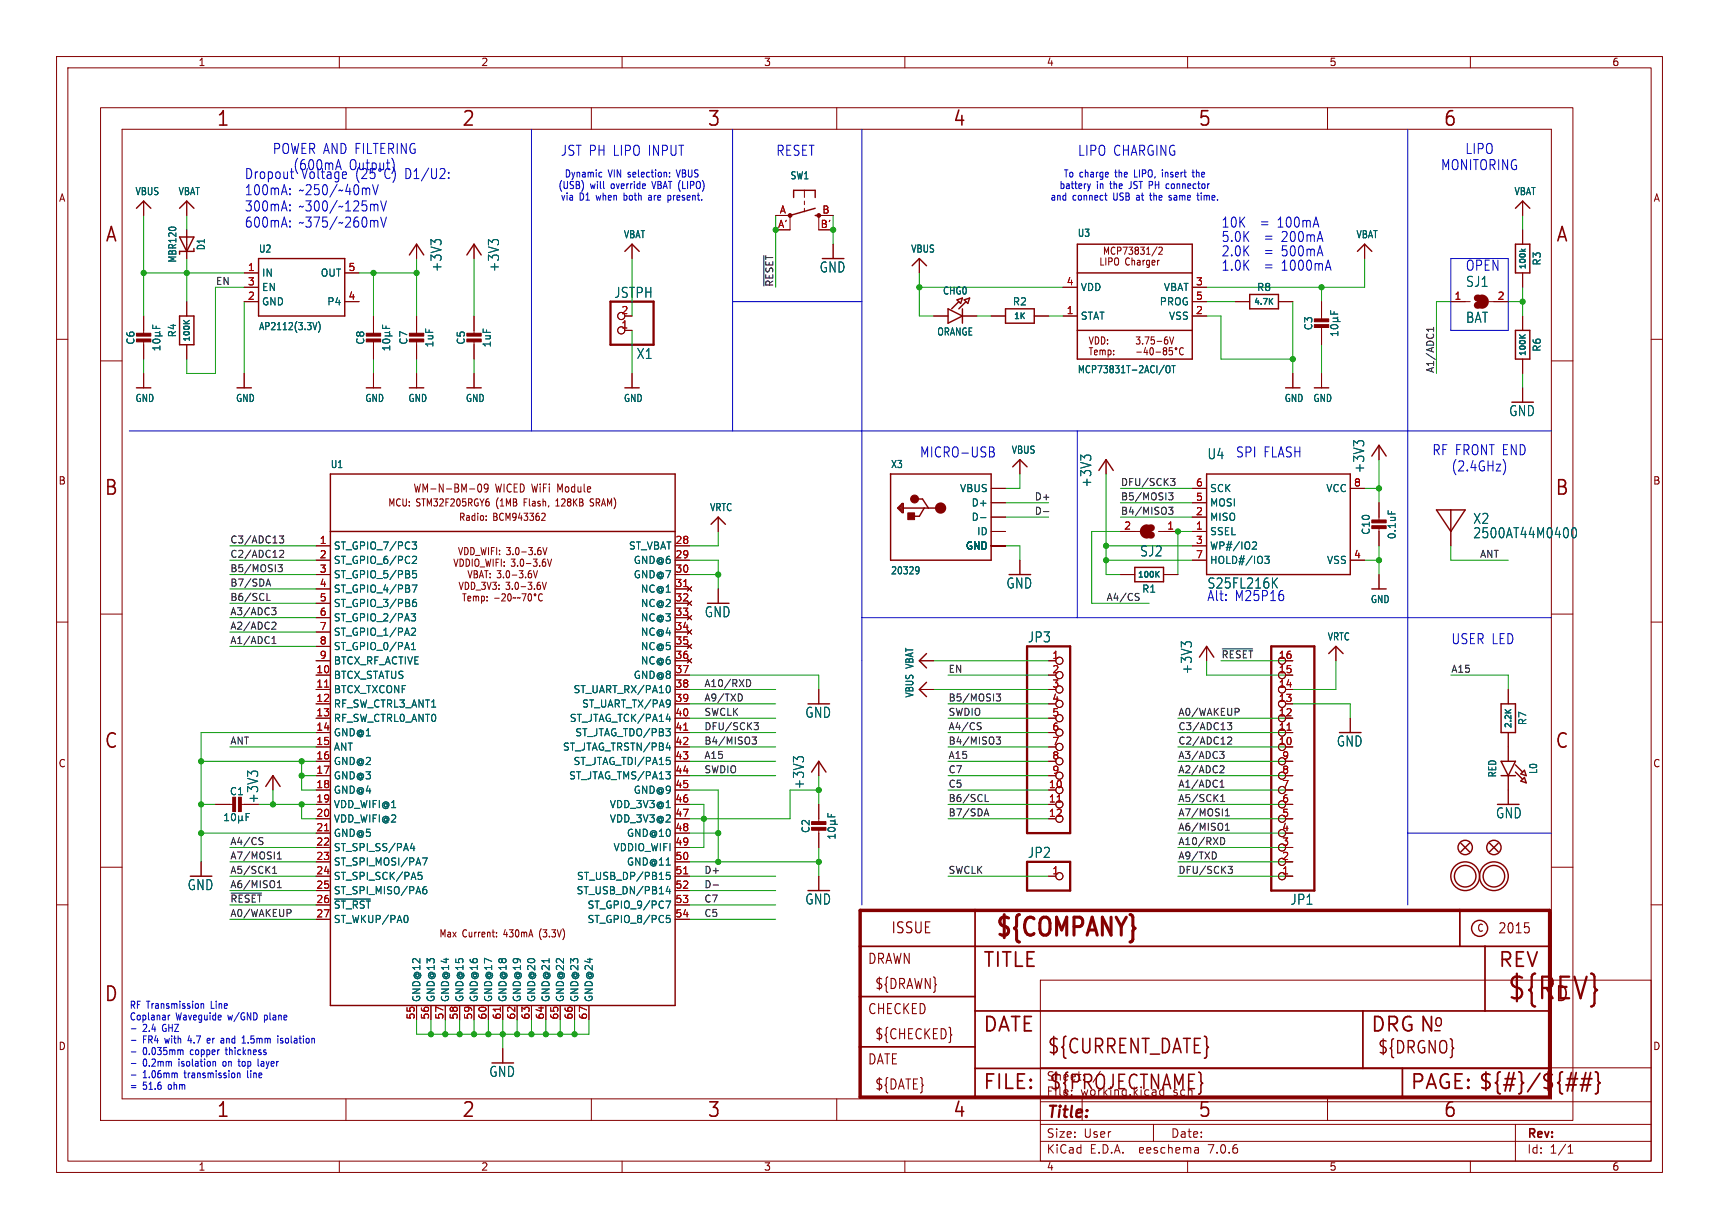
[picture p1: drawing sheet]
<svg xmlns="http://www.w3.org/2000/svg" width="304mm" height="217mm" viewBox="0 0 304 217" stroke-linecap="round" stroke-linejoin="round" font-family="sans-serif">
<defs><g id="words">
<text font-size="5.3" fill="#840000" x="266.4" y="177.3">${REV}</text>
<text font-size="4.4" fill="#840000" x="175.7" y="166.3">${COMPANY}</text>
<g font-size="3.5" fill="#840000">
<text x="38.2" y="22.7">1</text>
<text x="81.6" y="22.7">2</text>
<text x="125" y="22.7">3</text>
<text x="168.4" y="22.7">4</text>
<text x="211.8" y="22.7">5</text>
<text x="255.1" y="22.7">6</text>
<text x="18.5" y="43.1">A</text>
<text x="275" y="43.1">A</text>
<text x="18.3" y="87.9">B</text>
<text x="274.9" y="87.9">B</text>
<text x="18.3" y="132.7">C</text>
<text x="274.9" y="132.7">C</text>
<text x="173.7" y="171.4">TITLE</text>
<text x="264.8" y="171.4">REV</text>
<text x="18.3" y="177.4">D</text>
<text x="274.9" y="177.4">D</text>
<text x="173.7" y="182.9">DATE</text>
<text x="242.3" y="182.9">DRG N</text>
<text x="185.1" y="186.7">${CURRENT_DATE}</text>
<text x="38.2" y="197.9">1</text>
<text x="81.6" y="197.9">2</text>
<text x="125" y="197.9">3</text>
<text x="168.4" y="197.9">4</text>
<text x="173.7" y="193">FILE:</text>
<text x="185.4" y="193">${PROJECTNAME}</text>
<text x="211.8" y="197.9">5</text>
<text x="249.3" y="193">PAGE: ${#}/${##}</text>
<text x="255.1" y="197.9">6</text>
</g>
<g font-size="3" fill="#840000">
<text x="253.4" y="181.9">o</text>
<text x="243.5" y="186.6">${DRGNO}</text>
</g>
<text font-size="2.8" fill="#840000" x="185" y="198.2">Title:</text>
<text font-size="2.7" fill="#840000" x="157.5" y="165.3">ISSUE</text>
<g font-size="2.5" fill="#0000c2">
<text x="48.1" y="27.4">POWER AND FILTERING</text>
<text x="99.1" y="27.7">JST PH LIPO INPUT</text>
<text x="137.2" y="27.7">RESET</text>
<text x="190.5" y="27.7">LIPO CHARGING</text>
<text x="259" y="27.4">LIPO</text>
<text x="43.2" y="31.8">Dropout</text>
<text x="43.2" y="34.7">100mA:</text>
<text x="51.8" y="30.2">(600mA</text>
<text x="52.8" y="34.7">~250/~40mV</text>
<text x="53.3" y="31.8">Voltage</text>
<text x="61.7" y="30.2">Output)</text>
<text x="71.8" y="31.8">D1/U2:</text>
<text x="254.7" y="30.2">MONITORING</text>
<text x="43.2" y="37.5">300mA:</text>
<text x="43.2" y="40.4">600mA:</text>
<text x="52.8" y="37.5">~300/~125mV</text>
<text x="52.8" y="40.4">~375/~260mV</text>
<text x="215.9" y="40.4">10K</text>
<text x="222.9" y="40.4">=</text>
<text x="226.1" y="40.4">100mA</text>
<text x="215.9" y="45.5">2.0K</text>
<text x="215.9" y="42.9">5.0K</text>
<text x="223.6" y="45.5">=</text>
<text x="223.6" y="42.9">=</text>
<text x="226.8" y="45.5">500mA</text>
<text x="226.8" y="42.9">200mA</text>
<text x="215.9" y="48">1.0K</text>
<text x="223.6" y="48">=</text>
<text x="226.8" y="48">1000mA</text>
<text x="259.1" y="48">OPEN</text>
<text x="162.6" y="81">MICRO-USB</text>
<text x="218.4" y="81">SPI FLASH</text>
<text x="253.2" y="80.7">RF FRONT END</text>
<text x="256.6" y="83.6">(2.4GHz)</text>
<text x="256.5" y="114.1">USER LED</text>
</g>
<g font-size="2.5" fill="#006464">
<text x="78.3" y="48.2" transform="rotate(-90 78.3 48.2)">+3V3</text>
<text x="88.5" y="48.2" transform="rotate(-90 88.5 48.2)">+3V3</text>
<text x="108.5" y="52.9">JSTPH</text>
<text x="144.8" y="48.4">GND</text>
<text x="259.1" y="50.9">SJ1</text>
<text x="259.1" y="57.3">BAT</text>
<text x="112.5" y="63.7">X1</text>
<text x="266.8" y="73.8">GND</text>
<text x="213.4" y="81.4">U4</text>
<text x="241.4" y="83.8" transform="rotate(-90 241.4 83.8)">+3V3</text>
<text x="193.2" y="86.3" transform="rotate(-90 193.2 86.3)">+3V3</text>
<text x="260.4" y="92.9">X2</text>
<text x="260.4" y="95.4">2500AT44M0400</text>
<text x="201.5" y="98.6">SJ2</text>
<text x="177.9" y="104.3">GND</text>
<text x="213.4" y="106.4">Alt:</text>
<text x="213.4" y="104.3">S25FL216K</text>
<text x="218.3" y="106.4">M25P16</text>
<text x="124.5" y="109.4">GND</text>
<text x="181.7" y="113.8">JP3</text>
<text x="211" y="119.3" transform="rotate(-90 211 119.3)">+3V3</text>
<text x="142.3" y="127.1">GND</text>
<text x="236.3" y="132.2">GND</text>
<text x="45.9" y="142.2" transform="rotate(-90 45.9 142.2)">+3V3</text>
<text x="142.4" y="139.6" transform="rotate(-90 142.4 139.6)">+3V3</text>
<text x="264.4" y="144.9">GND</text>
<text x="181.7" y="151.9">JP2</text>
<text x="33.1" y="157.6">GND</text>
<text x="142.3" y="160.2">GND</text>
<text x="228.1" y="160.2">JP1</text>
<text x="86.4" y="190.6">GND</text>
</g>
<g font-size="2.5" fill="#840000">
<text x="264.8" y="165.3">2015</text>
<text x="153.4" y="170.7">DRAWN</text>
<text x="153.4" y="179.6">CHECKED</text>
<text x="154.6" y="175.2">${DRAWN}</text>
<text x="154.6" y="184">${CHECKED}</text>
<text x="153.4" y="188.5">DATE</text>
<text x="154.6" y="192.9">${DATE}</text>
</g>
<g font-size="2.1" fill="#840000">
<text x="185" y="191.3">Sheet:</text>
<text x="193.2" y="191.3">/</text>
<text x="185" y="194">File:</text>
<text x="191" y="194">working.kicad_sch</text>
<text x="185" y="201.4">Size:</text>
<text x="191.6" y="201.4">User</text>
<text x="207" y="201.4">Date:</text>
<text x="270" y="201.6">Rev:</text>
<text x="185" y="204.2">KiCad</text>
<text x="192.7" y="204.2">E.D.A.</text>
<text x="201.6" y="204.2">eeschema</text>
<text x="213.9" y="204.2">7.0.6</text>
<text x="270" y="204.2">Id:</text>
<text x="274" y="204.2">1/1</text>
</g>
<g font-size="2" fill="#840000">
<text x="73" y="87.3">WM-N-BM-09</text>
<text x="87.6" y="87.3">WICED WiFi Module</text>
</g>
<g font-size="1.8" fill="#840000">
<text x="35" y="11.9">1</text>
<text x="85" y="11.9">2</text>
<text x="135" y="11.9">3</text>
<text x="185" y="11.9">4</text>
<text x="235" y="11.9">5</text>
<text x="285" y="11.9">6</text>
<text x="10.3" y="35.9">A</text>
<text x="292.3" y="35.9">A</text>
<text x="194.3" y="47.2">LIPO Charger</text>
<text x="194.9" y="45.3">MCP73831/2</text>
<text x="192.4" y="63">Temp:</text>
<text x="192.4" y="61.1">VDD:</text>
<text x="200.6" y="61.1">3.75-6V</text>
<text x="10.3" y="85.9">B</text>
<text x="68.6" y="89.8">MCU: STM32F205RGY6</text>
<text x="87.9" y="89.8">(1MB</text>
<text x="93" y="89.8">Flash,</text>
<text x="98.9" y="89.8">128KB</text>
<text x="105.2" y="89.8">SRAM)</text>
<text x="292.2" y="85.9">B</text>
<text x="81.1" y="92.3">Radio:</text>
<text x="87.2" y="92.3">BCM943362</text>
<text x="10.3" y="135.9">C</text>
<text x="292.2" y="135.9">C</text>
<text x="77.6" y="166">Max</text>
<text x="81.7" y="166">Current:</text>
<text x="89.2" y="166">430mA</text>
<text x="95.7" y="166">(3.3V)</text>
<text x="261.1" y="165">C</text>
<text x="10.3" y="185.9">D</text>
<text x="292.2" y="185.9">D</text>
<text x="35" y="207.2">1</text>
<text x="85" y="207.2">2</text>
<text x="135" y="207.2">3</text>
<text x="185" y="207.2">4</text>
<text x="235" y="207.2">5</text>
<text x="285" y="207.2">6</text>
</g>
<g font-size="1.8" fill="#006464">
<text x="23.8" y="34.7">VBUS</text>
<text x="31.5" y="34.7">VBAT</text>
<text x="139.7" y="31.9">SW1</text>
<text x="267.7" y="34.7">VBAT</text>
<text x="31.4" y="46.5" transform="rotate(-90 31.4 46.5)">MBR120</text>
<text x="36.4" y="44.4" transform="rotate(-90 36.4 44.4)">D1</text>
<text x="45.7" y="44.9">U2</text>
<text x="110.2" y="42.3">VBAT</text>
<text x="161" y="44.9">VBUS</text>
<text x="190.5" y="42.1">U3</text>
<text x="239.7" y="42.3">VBAT</text>
<text x="272.6" y="47.1" transform="rotate(-90 272.6 47.1)">R3</text>
<text x="46.2" y="49.1">IN</text>
<text x="46.2" y="51.7">EN</text>
<text x="56.6" y="49.1">OUT</text>
<text x="166.6" y="52.3">CHG0</text>
<text x="191" y="51.7">VDD</text>
<text x="205.7" y="51.7">VBAT</text>
<text x="222.2" y="51.7">R8</text>
<text x="31.3" y="59.8" transform="rotate(-90 31.3 59.8)">R4</text>
<text x="45.7" y="58.6">AP2112(3.3V)</text>
<text x="46.2" y="54.2">GND</text>
<text x="57.8" y="54.2">P4</text>
<text x="165.6" y="59.5">ORANGE</text>
<text x="179" y="54.2">R2</text>
<text x="191" y="56.7">STAT</text>
<text x="205" y="54.2">PROG</text>
<text x="206.6" y="56.7">VSS</text>
<text x="232.3" y="58.5" transform="rotate(-90 232.3 58.5)">C3</text>
<text x="24" y="61.1" transform="rotate(-90 24 61.1)">C6</text>
<text x="64.6" y="61.1" transform="rotate(-90 64.6 61.1)">C8</text>
<text x="72.2" y="61.1" transform="rotate(-90 72.2 61.1)">C7</text>
<text x="76.8" y="61.5" transform="rotate(-90 76.8 61.5)">1uF</text>
<text x="82.4" y="61.1" transform="rotate(-90 82.4 61.1)">C5</text>
<text x="87" y="61.5" transform="rotate(-90 87 61.5)">1uF</text>
<text x="272.6" y="62.3" transform="rotate(-90 272.6 62.3)">R6</text>
<text x="23.8" y="71.3">GND</text>
<text x="41.6" y="71.3">GND</text>
<text x="64.5" y="71.3">GND</text>
<text x="72.1" y="71.3">GND</text>
<text x="82.3" y="71.3">GND</text>
<text x="110.2" y="71.3">GND</text>
<text x="190.5" y="66.2">MCP73831T-2ACI/OT</text>
<text x="227" y="71.3">GND</text>
<text x="232.1" y="71.3">GND</text>
<text x="58.4" y="83">U1</text>
<text x="157.5" y="83">X3</text>
<text x="178.8" y="80.4">VBUS</text>
<text x="169.7" y="87.2">VBUS</text>
<text x="171.7" y="89.8">D+</text>
<text x="213.9" y="89.8">MOSI</text>
<text x="213.9" y="87.2">SCK</text>
<text x="234.4" y="87.2">VCC</text>
<text x="125.4" y="90.6">VRTC</text>
<text x="171.7" y="92.3">D-</text>
<text x="172.7" y="94.8">ID</text>
<text x="213.9" y="94.8">SSEL</text>
<text x="213.9" y="92.3">MISO</text>
<text x="242.4" y="94.7" transform="rotate(-90 242.4 94.7)">C10</text>
<text x="247" y="95.5" transform="rotate(-90 247 95.5)">0.1uF</text>
<text x="58.9" y="97.4">ST_GPIO_7/PC3</text>
<text x="58.9" y="99.9">ST_GPIO_6/PC2</text>
<text x="111.1" y="97.4">ST_VBAT</text>
<text x="112" y="99.9">GND@6</text>
<text x="157.5" y="101.8">20329</text>
<text x="170.7" y="97.4">GND</text>
<text x="213.9" y="97.4">WP#/IO2</text>
<text x="213.9" y="99.9">HOLD#/IO3</text>
<text x="234.5" y="99.9">VSS</text>
<text x="58.9" y="102.5">ST_GPIO_5/PB5</text>
<text x="58.9" y="105">ST_GPIO_4/PB7</text>
<text x="58.9" y="107.5">ST_GPIO_3/PB6</text>
<text x="112" y="102.5">GND@7</text>
<text x="113.2" y="105">NC@1</text>
<text x="113.2" y="107.5">NC@2</text>
<text x="201.9" y="105">R1</text>
<text x="242.3" y="106.8">GND</text>
<text x="58.9" y="110.1">ST_GPIO_2/PA3</text>
<text x="58.9" y="112.6">ST_GPIO_1/PA2</text>
<text x="113.2" y="110.1">NC@3</text>
<text x="113.2" y="112.6">NC@4</text>
<text x="234.7" y="113.5">VRTC</text>
<text x="58.9" y="115.2">ST_GPIO_0/PA1</text>
<text x="58.9" y="117.7">BTCX_RF_ACTIVE</text>
<text x="113.2" y="115.2">NC@5</text>
<text x="113.2" y="117.7">NC@6</text>
<text x="58.9" y="120.2">BTCX_STATUS</text>
<text x="58.9" y="122.8">BTCX_TXCONF</text>
<text x="58.9" y="125.3">RF_SW_CTRL3_ANT1</text>
<text x="101.3" y="122.8">ST_UART_RX/PA10</text>
<text x="102.8" y="125.3">ST_UART_TX/PA9</text>
<text x="112" y="120.2">GND@8</text>
<text x="161.7" y="123.5" transform="rotate(-90 161.7 123.5)">VBUS VBAT</text>
<text x="58.9" y="127.9">RF_SW_CTRL0_ANT0</text>
<text x="58.9" y="130.4">GND@1</text>
<text x="100.6" y="127.9">ST_JTAG_TCK/PA14</text>
<text x="101.6" y="130.4">ST_JTAG_TDO/PB3</text>
<text x="270.1" y="128.3" transform="rotate(-90 270.1 128.3)">R7</text>
<text x="58.9" y="132.9">ANT</text>
<text x="58.9" y="135.5">GND@2</text>
<text x="99.4" y="132.9">ST_JTAG_TRSTN/PB4</text>
<text x="101.3" y="135.5">ST_JTAG_TDI/PA15</text>
<text x="264.8" y="137.6" transform="rotate(-90 264.8 137.6)">RED</text>
<text x="272" y="137" transform="rotate(-90 272 137)">L0</text>
<text x="40.5" y="140.8">C1</text>
<text x="58.9" y="138">GND@3</text>
<text x="58.9" y="140.6">GND@4</text>
<text x="58.9" y="143.1">VDD_WIFI@1</text>
<text x="100.5" y="138">ST_JTAG_TMS/PA13</text>
<text x="107.7" y="143.1">VDD_3V3@1</text>
<text x="112" y="140.6">GND@9</text>
<text x="58.9" y="145.6">VDD_WIFI@2</text>
<text x="58.9" y="148.2">GND@5</text>
<text x="107.7" y="145.6">VDD_3V3@2</text>
<text x="110.7" y="148.2">GND@10</text>
<text x="143.4" y="147.4" transform="rotate(-90 143.4 147.4)">C2</text>
<text x="58.9" y="150.7">ST_SPI_SS/PA4</text>
<text x="58.9" y="153.3">ST_SPI_MOSI/PA7</text>
<text x="58.9" y="155.8">ST_SPI_SCK/PA5</text>
<text x="101.9" y="155.8">ST_USB_DP/PB15</text>
<text x="108.4" y="150.7">VDDIO_WIFI</text>
<text x="110.7" y="153.3">GND@11</text>
<text x="58.9" y="158.3">ST_SPI_MISO/PA6</text>
<text x="58.9" y="160.9">~{ST_RST}</text>
<text x="101.9" y="158.3">ST_USB_DN/PB14</text>
<text x="103.8" y="160.9">ST_GPIO_9/PC7</text>
<text x="58.9" y="163.4">ST_WKUP/PA0</text>
<text x="103.8" y="163.4">ST_GPIO_8/PC5</text>
<text x="74.5" y="177.3" transform="rotate(-90 74.5 177.3)">GND@12</text>
<text x="77.1" y="177.3" transform="rotate(-90 77.1 177.3)">GND@13</text>
<text x="79.6" y="177.3" transform="rotate(-90 79.6 177.3)">GND@14</text>
<text x="82.1" y="177.3" transform="rotate(-90 82.1 177.3)">GND@15</text>
<text x="84.7" y="177.3" transform="rotate(-90 84.7 177.3)">GND@16</text>
<text x="87.2" y="177.3" transform="rotate(-90 87.2 177.3)">GND@17</text>
<text x="89.8" y="177.3" transform="rotate(-90 89.8 177.3)">GND@18</text>
<text x="92.3" y="177.3" transform="rotate(-90 92.3 177.3)">GND@19</text>
<text x="94.8" y="177.3" transform="rotate(-90 94.8 177.3)">GND@20</text>
<text x="97.4" y="177.3" transform="rotate(-90 97.4 177.3)">GND@21</text>
<text x="99.9" y="177.3" transform="rotate(-90 99.9 177.3)">GND@22</text>
<text x="102.5" y="177.3" transform="rotate(-90 102.5 177.3)">GND@23</text>
<text x="105" y="177.3" transform="rotate(-90 105 177.3)">GND@24</text>
</g>
<g font-size="1.8" fill="#0000c2">
<text x="98.6" y="33.6">(USB)</text>
<text x="99.1" y="35.7">via</text>
<text x="99.8" y="31.6">Dynamic</text>
<text x="102.4" y="35.7">D1</text>
<text x="104.4" y="33.6">will</text>
<text x="105.6" y="35.7">when</text>
<text x="107.6" y="31.6">VIN selection:</text>
<text x="108.2" y="33.6">override</text>
<text x="110.7" y="35.7">both</text>
<text x="115.3" y="35.7">are</text>
<text x="115.8" y="33.6">VBAT (LIPO)</text>
<text x="118.9" y="35.7">present.</text>
<text x="120.1" y="31.6">VBUS</text>
<text x="185.7" y="35.7">and</text>
<text x="187.3" y="33.6">battery</text>
<text x="188" y="31.6">To charge</text>
<text x="189.7" y="35.7">connect</text>
<text x="193.9" y="33.6">in</text>
<text x="196.5" y="33.6">the</text>
<text x="197" y="35.7">USB at</text>
<text x="197.4" y="31.6">the</text>
<text x="200.1" y="33.6">JST PH connector</text>
<text x="201" y="31.6">LIPO,</text>
<text x="204" y="35.7">the</text>
<text x="206.1" y="31.6">insert</text>
<text x="207.6" y="35.7">same</text>
<text x="211.8" y="31.6">the</text>
<text x="212.9" y="35.7">time.</text>
<text x="22.9" y="178.5">RF Transmission</text>
<text x="37.5" y="178.5">Line</text>
<text x="22.9" y="180.5">Coplanar</text>
<text x="25.3" y="182.6">2.4</text>
<text x="25.3" y="184.6">FR4</text>
<text x="28.9" y="182.6">GHZ</text>
<text x="29.4" y="184.6">with</text>
<text x="31.1" y="180.5">Waveguide</text>
<text x="33.7" y="184.6">4.7</text>
<text x="37.3" y="184.6">er</text>
<text x="40" y="184.6">and</text>
<text x="40.5" y="180.5">w/GND</text>
<text x="43.9" y="184.6">1.5mm</text>
<text x="47.1" y="180.5">plane</text>
<text x="50.5" y="184.6">isolation</text>
<text x="25.3" y="186.7">0.035mm</text>
<text x="25.3" y="188.7">0.2mm</text>
<text x="25.3" y="190.7">1.06mm</text>
<text x="31.8" y="188.7">isolation</text>
<text x="32.8" y="190.7">transmission</text>
<text x="33.8" y="186.7">copper</text>
<text x="39.8" y="188.7">on</text>
<text x="40.3" y="186.7">thickness</text>
<text x="42.8" y="188.7">top</text>
<text x="44.1" y="190.7">line</text>
<text x="46.5" y="188.7">layer</text>
<text x="22.9" y="192.8">=</text>
<text x="25.3" y="192.8">51.6</text>
<text x="29.9" y="192.8">ohm</text>
</g>
<g font-size="1.8" fill="#a90000">
<text x="137.5" y="40.4">A'</text>
<text x="137.8" y="37.8">A</text>
<text x="145" y="40.4">B'</text>
<text x="145.3" y="37.8">B</text>
<text x="43.7" y="48">1</text>
<text x="43.7" y="53.1">2</text>
<text x="43.7" y="50.5">3</text>
<text x="61.5" y="53.1">4</text>
<text x="61.5" y="48">5</text>
<text x="188.5" y="50.5">4</text>
<text x="211.4" y="50.5">3</text>
<text x="211.4" y="53.1">5</text>
<text x="257.1" y="53.1">1</text>
<text x="264.7" y="53.1">2</text>
<text x="109.8" y="58.2">1</text>
<text x="109.8" y="55.6">2</text>
<text x="188.5" y="55.6">1</text>
<text x="211.4" y="55.6">2</text>
<text x="211.4" y="88.6">5</text>
<text x="211.4" y="86.1">6</text>
<text x="239.3" y="86.1">8</text>
<text x="198.7" y="93.7">2</text>
<text x="206.3" y="93.7">1</text>
<text x="211.4" y="93.7">1</text>
<text x="211.4" y="91.2">2</text>
<text x="56.4" y="96.3">1</text>
<text x="56.4" y="98.8">2</text>
<text x="56.4" y="101.3">3</text>
<text x="119.3" y="96.3">28</text>
<text x="119.3" y="98.8">29</text>
<text x="119.3" y="101.3">30</text>
<text x="211.4" y="96.3">3</text>
<text x="211.4" y="98.8">7</text>
<text x="239.3" y="98.8">4</text>
<text x="56.4" y="103.9">4</text>
<text x="56.4" y="106.4">5</text>
<text x="119.3" y="103.9">31</text>
<text x="119.3" y="106.4">32</text>
<text x="56.4" y="109">6</text>
<text x="56.4" y="111.5">7</text>
<text x="119.3" y="109">33</text>
<text x="119.3" y="111.5">34</text>
<text x="55.8" y="119.1">10</text>
<text x="56.4" y="114">8</text>
<text x="56.4" y="116.6">9</text>
<text x="119.3" y="114">35</text>
<text x="119.3" y="116.6">36</text>
<text x="119.3" y="119.1">37</text>
<text x="186" y="116.6">1</text>
<text x="186" y="119.1">2</text>
<text x="226" y="119.1">15</text>
<text x="226" y="116.6">16</text>
<text x="55.8" y="121.7">11</text>
<text x="55.8" y="124.2">12</text>
<text x="119.3" y="121.7">38</text>
<text x="119.3" y="124.2">39</text>
<text x="186" y="121.7">3</text>
<text x="186" y="124.2">4</text>
<text x="226" y="124.2">13</text>
<text x="226" y="121.7">14</text>
<text x="55.8" y="126.7">13</text>
<text x="55.8" y="129.3">14</text>
<text x="55.8" y="131.8">15</text>
<text x="119.3" y="126.7">40</text>
<text x="119.3" y="129.3">41</text>
<text x="119.3" y="131.8">42</text>
<text x="186" y="126.7">5</text>
<text x="186" y="129.3">6</text>
<text x="186" y="131.8">7</text>
<text x="226" y="131.8">10</text>
<text x="226" y="129.3">11</text>
<text x="226" y="126.7">12</text>
<text x="55.8" y="134.4">16</text>
<text x="55.8" y="136.9">17</text>
<text x="119.3" y="134.4">43</text>
<text x="119.3" y="136.9">44</text>
<text x="186" y="134.4">8</text>
<text x="186" y="136.9">9</text>
<text x="226.6" y="136.9">8</text>
<text x="226.6" y="134.4">9</text>
<text x="55.8" y="139.4">18</text>
<text x="55.8" y="142">19</text>
<text x="119.3" y="139.4">45</text>
<text x="119.3" y="142">46</text>
<text x="185.4" y="139.4">10</text>
<text x="185.4" y="142">11</text>
<text x="226.6" y="142">6</text>
<text x="226.6" y="139.4">7</text>
<text x="55.8" y="144.5">20</text>
<text x="55.8" y="147.1">21</text>
<text x="55.8" y="149.6">22</text>
<text x="119.3" y="144.5">47</text>
<text x="119.3" y="147.1">48</text>
<text x="119.3" y="149.6">49</text>
<text x="185.4" y="144.5">12</text>
<text x="226.6" y="149.6">3</text>
<text x="226.6" y="147.1">4</text>
<text x="226.6" y="144.5">5</text>
<text x="55.8" y="152.1">23</text>
<text x="55.8" y="154.7">24</text>
<text x="119.3" y="152.1">50</text>
<text x="119.3" y="154.7">51</text>
<text x="186" y="154.7">1</text>
<text x="226.6" y="154.7">1</text>
<text x="226.6" y="152.1">2</text>
<text x="55.8" y="157.2">25</text>
<text x="55.8" y="159.8">26</text>
<text x="119.3" y="157.2">52</text>
<text x="119.3" y="159.8">53</text>
<text x="55.8" y="162.3">27</text>
<text x="119.3" y="162.3">54</text>
<text x="73.4" y="180.4" transform="rotate(-90 73.4 180.4)">55</text>
<text x="75.9" y="180.4" transform="rotate(-90 75.9 180.4)">56</text>
<text x="78.5" y="180.4" transform="rotate(-90 78.5 180.4)">57</text>
<text x="81" y="180.4" transform="rotate(-90 81 180.4)">58</text>
<text x="83.6" y="180.4" transform="rotate(-90 83.6 180.4)">59</text>
<text x="86.1" y="180.4" transform="rotate(-90 86.1 180.4)">60</text>
<text x="88.6" y="180.4" transform="rotate(-90 88.6 180.4)">61</text>
<text x="91.2" y="180.4" transform="rotate(-90 91.2 180.4)">62</text>
<text x="93.7" y="180.4" transform="rotate(-90 93.7 180.4)">63</text>
<text x="96.3" y="180.4" transform="rotate(-90 96.3 180.4)">64</text>
<text x="98.8" y="180.4" transform="rotate(-90 98.8 180.4)">65</text>
<text x="101.3" y="180.4" transform="rotate(-90 101.3 180.4)">66</text>
<text x="103.9" y="180.4" transform="rotate(-90 103.9 180.4)">67</text>
</g>
<g font-size="1.7" fill="#0f0f0f">
<text x="38.1" y="50.5">EN</text>
<text x="136.8" y="50.8" transform="rotate(-90 136.8 50.8)">~{RESET}</text>
<text x="253.7" y="66" transform="rotate(-90 253.7 66)">A1/ADC1</text>
<text x="182.9" y="88.6">D+</text>
<text x="198.1" y="86">DFU/SCK3</text>
<text x="198.1" y="88.6">B5/MOSI3</text>
<text x="182.9" y="91.1">D-</text>
<text x="198.1" y="91.1">B4/MISO3</text>
<text x="40.6" y="96.2">C3/ADC13</text>
<text x="40.6" y="101.3">B5/MOSI3</text>
<text x="40.6" y="98.7">C2/ADC12</text>
<text x="261.6" y="98.7">ANT</text>
<text x="40.6" y="103.8">B7/SDA</text>
<text x="40.6" y="106.3">B6/SCL</text>
<text x="195.6" y="106.3">A4/CS</text>
<text x="40.6" y="111.4">A2/ADC2</text>
<text x="40.6" y="114">A1/ADC1</text>
<text x="40.6" y="108.9">A3/ADC3</text>
<text x="167.6" y="119">EN</text>
<text x="215.9" y="116.5">~{RESET}</text>
<text x="256.5" y="119">A15</text>
<text x="124.5" y="124.1">A9/TXD</text>
<text x="124.5" y="121.6">A10/RXD</text>
<text x="167.6" y="124.1">B5/MOSI3</text>
<text x="40.6" y="131.7">ANT</text>
<text x="124.5" y="131.7">B4/MISO3</text>
<text x="124.5" y="126.7">SWCLK</text>
<text x="124.5" y="129.2">DFU/SCK3</text>
<text x="167.6" y="126.7">SWDIO</text>
<text x="167.6" y="131.7">B4/MISO3</text>
<text x="167.6" y="129.2">A4/CS</text>
<text x="208.3" y="129.2">C3/ADC13</text>
<text x="208.3" y="131.7">C2/ADC12</text>
<text x="208.3" y="126.7">A0/WAKEUP</text>
<text x="124.5" y="136.8">SWDIO</text>
<text x="124.5" y="134.3">A15</text>
<text x="167.6" y="136.8">C7</text>
<text x="167.6" y="134.3">A15</text>
<text x="208.3" y="136.8">A2/ADC2</text>
<text x="208.3" y="134.3">A3/ADC3</text>
<text x="167.6" y="141.9">B6/SCL</text>
<text x="167.6" y="139.4">C5</text>
<text x="208.3" y="141.9">A5/SCK1</text>
<text x="208.3" y="139.4">A1/ADC1</text>
<text x="40.6" y="149.5">A4/CS</text>
<text x="167.6" y="144.4">B7/SDA</text>
<text x="208.3" y="149.5">A10/RXD</text>
<text x="208.3" y="147">A6/MISO1</text>
<text x="208.3" y="144.4">A7/MOSI1</text>
<text x="40.6" y="154.6">A5/SCK1</text>
<text x="40.6" y="152.1">A7/MOSI1</text>
<text x="124.5" y="154.6">D+</text>
<text x="167.6" y="154.6">SWCLK</text>
<text x="208.3" y="154.6">DFU/SCK3</text>
<text x="208.3" y="152.1">A9/TXD</text>
<text x="40.6" y="159.7">~{RESET}</text>
<text x="40.6" y="157.1">A6/MISO1</text>
<text x="124.5" y="157.1">D-</text>
<text x="124.5" y="159.7">C7</text>
<text x="40.6" y="162.2">A0/WAKEUP</text>
<text x="124.5" y="162.2">C5</text>
</g>
<g font-size="1.4" fill="#006464">
<text x="270.1" y="47.8" transform="rotate(-90 270.1 47.8)">100k</text>
<text x="179.1" y="56.7">1K</text>
<text x="221.6" y="54.2">4.7K</text>
<text x="33.8" y="60.6" transform="rotate(-90 33.8 60.6)">100K</text>
<text x="270.1" y="63.1" transform="rotate(-90 270.1 63.1)">100K</text>
<text x="201" y="102.4">100K</text>
<text x="267.5" y="128.9" transform="rotate(-90 267.5 128.9)">2.2K</text>
</g>
</g></defs>
<g fill="none" stroke="#840000" stroke-width=".18">
<path d="M10 10h284v197.3h-284zM12 12h280v193.3h-280zM17.8 19h260.3v179.1h-260.3zM60 10v2M61.2 19v3.9M104.6 19v3.9M110 10v2M148 19v3.9M160 10v2M191.3 19v3.9M210 10v2M234.7 19v3.9"/>
<path d="M260 10v2M21.6 22.9h252.7v171.4h-252.7zM25.4 35.6v2.5M33 35.6v2.5M137.2 38.1h2.5v2.5h-2.5M142.2 33.7v1.2M142.2 35.6v.6M142.2 36.8v.7M147.3 38.1h-2.5v2.5h2.5M269.2 35.6v2.5M10 60h2M25.4 55.9v3.3"/>
<path d="M33 40.6v5.1M33 53.3v2.6M43.2 53.3h2.5M43.2 48.3h2.5M43.2 50.8h2.5M61 53.3h2.5M61 48.3h2.5M66 55.9v3.3M73.7 43.2v2.5M73.7 55.9v3.3M83.8 43.2v2.5M83.8 55.9v3.3"/>
<path d="M110.5 58.4h1.3M110.5 55.9h1.3M111.8 43.2v2.5M147.3 43.2v2.5M162.6 45.7v2.6M165.1 55.9h2.5M170.2 55.9h2.5M175.3 55.9h2.5M182.9 55.9h2.5M188 55.9h2.5M188 50.8h2.5M204.6 43.6l-.9 1.7"/>
<path d="M204.9 43.8l.4-.1 .2 .4-.6 .9h.6M206.8 59.6l.4 1.2 .3-1.2M210.8 53.3h2.6M210.8 55.9h2.6M210.8 50.8h2.6M218.4 53.3h2.6M226.1 53.3h2.5M233.7 53.3v3.3M233.7 57.7v3.3M241.3 43.2v2.5M256.5 53.3h3.5M263.3 53.3h3.4"/>
<path d="M269.2 40.6v2.6M269.2 48.3v2.5M269.2 55.9v2.5M292 60h2M17.8 63.8h3.8M25.4 60.2v3.3M25.4 66v2.6M33 61v2.5M43.2 66v2.6M66 60.2v3.3M66 66v2.6M73.7 60.2v3.3"/>
<path d="M73.7 66v2.6M83.8 60.2v3.3M83.8 66v2.6M111.8 66v2.6M201 62.3h.8M202.6 61.4l-.3 .9h.7M202.8 61.9v.8M203.4 61.7l-.1 .6 .3 .4 .3-.2v-.8M204.4 62.3h.8M205.7 61.7l.2 .3M205.9 62l-.2 .3v.3l.2 .1h.3l.1-.2v-.4l-.2-.1M205.9 62h.2"/>
<path d="M206.3 61.7l-.2 .3M206.5 60.2v.5M207.3 61.5h-.5l-.1 .6 .2-.1h.3l.1 .6-.2 .1-.4-.1M209.2 61.6v-.1a.62 .62 0 0 0-.7 .5 .62 .62 0 0 0 .4 .7l.3-.1M228.6 66v2.6M233.7 66v2.6M243.8 78.7v2.6M269.2 63.5v2.5M269.2 68.6v2.5M274.3 63.8h3.8M55.9 96.5h2.5M55.9 99.1h2.5"/>
<path d="M80.3 98.9l.3 1.2 .4-1.2M81.1 96.8l.3 1.3 .4-1.3M81.3 98.9a.64 .64 0 0 1 .7 .6 .64 .64 0 0 1-.7 .6zM82.2 96.8a.64 .64 0 0 1 .6 .7 .64 .64 0 0 1-.6 .6zM82.4 98.9a.64 .64 0 0 1 .6 .6 .64 .64 0 0 1-.6 .6zM83 86.5h.9M83.2 96.8a.64 .64 0 0 1 .7 .7 .64 .64 0 0 1-.7 .6zM83.5 98.9v1.2M84.1 98.2h.8M84.1 98.9h.3l.2 .1 .1 .7-.3 .4-.4-.1v-.7zM84.6 85.7l.2-.1a.81 .81 0 0 1 0 1.4 1.06 1.06 0 0 1-.2-1.3zM85 96.8l.3 1.3 .2-.9 .2 .9 .3-1.3"/>
<path d="M85.9 98.9l.2 1.2 .2-.9 .2 .9 .3-1.2M86 91.9v.1M86 91.2v.2M86.3 86.2l-.2 .3h-.3l-.2-.3v-.3l.2-.3h.3l.2 .3a1.01 1.01 0 0 1-.3 1.1h-.3M86.4 96.8v1.3M86.5 88.8v.6M86.9 97.4h.4M87.2 98.9v1.2M87.4 96.8h-.5v1.3M87.7 99.5h.4M87.8 96.8v1.3M88.2 98.9h-.5v1.2"/>
<path d="M88.3 98v.1M88.3 97.3v.1M88.6 98.9v1.2M89.2 99.3v.2M89.6 96.8h.6l-.3 .5 .3 .1v.6l-.2 .1-.4-.1M90.4 98.9h.7l-.4 .4 .3 .2v.5l-.1 .1-.5-.1M90.7 98v.1M91.3 96.9l.1-.1a.72 .72 0 0 1 0 1.3 .94 .94 0 0 1-.1-1.2zM92.1 98.9h.1a.72 .72 0 0 1 0 1.2 .95 .95 0 0 1-.1-1.2zM92.2 97.6h.9M93.1 99.7h.8M93.5 96.8h.6l-.3 .5 .3 .1v.6l-.2 .1-.4-.1"/>
<path d="M94.3 98.9h.7l-.4 .4 .3 .2v.5l-.1 .1-.5-.1M94.6 98v.1M95.6 96.8l-.3 .1-.2 .2v.7l.2 .3 .3-.1v-.6l-.3-.1-.2 .2M95.9 90.7l.4 .1 .1 .3-.7 .9h.7M96 96.8l.4 1.3 .3-1.3M96.4 98.9h-.3l-.2 .3v.7l.2 .2 .4-.1-.1-.6-.3-.1-.2 .3M96.8 98.9l.4 1.2 .3-1.2M98.3 89.5h.6M98.5 88.4l-.2 .2M104.3 89.4l.5 .1M104.8 88.2h-.2l-.3 .3 .1 .3 .4 .1M119.4 96.5h2.5"/>
<path d="M119.4 99.1h2.5M127 91.4v2.6M175.3 96.5h2.5M175.3 88.9h2.5M175.3 91.4h2.5M175.3 94h2.5M175.3 86.4h2.5M180.3 81.3v2.5M180.3 99.1v2.5M195.6 81.3v2.5M198.1 94h3.4M204.9 94h3.4"/>
<path d="M210.8 96.5h2.6M210.8 88.9h2.6M210.8 91.4h2.6M210.8 94h2.6M210.8 86.4h2.6M210.8 99.1h2.6M238.8 86.4h2.5M238.8 99.1h2.5M243.8 88.9v3.3M243.8 93.2v3.3M256.5 94v2.5M10 110h2"/>
<path d="M17.8 108.6h3.8M55.9 119.4h2.5M55.9 116.8h2.5M55.9 101.6h2.5M55.9 104.1h2.5M55.9 106.7h2.5M55.9 109.2h2.5M55.9 111.8h2.5M55.9 114.3h2.5M81.2 103l.3 1.2 .4-1.2M81.8 105h.6M82.1 105v1.3"/>
<path d="M82.3 103a.67 .67 0 0 1 .6 .4 .67 .67 0 0 1-.2 .8h-.4zM82.7 105.8l.5-.1v-.2l-.3-.1-.2 .2 .1 .6h.4M82.8 100.9l.3 1.3 .4-1.3M83.3 103a.67 .67 0 0 1 .7 .4 .67 .67 0 0 1-.2 .8h-.5zM83.7 105.5l.3-.1 .2 .2M83.7 105.4v.9M83.8 100.9h.4l.2 .3-.2 .3 .2 .1 .1 .3-.3 .3h-.4zM83.8 101.5h.4M84.2 105.6l.1-.2 .3 .1v.8M84.2 104.3h.8M84.2 105.6v.7M84.8 102.2l.3-1.3 .4 1.3"/>
<path d="M84.9 101.8h.5M84.9 100.3h.8M85.1 103h.7l-.3 .4 .3 .2v.5l-.2 .1-.5-.1M85.1 105.5l.4-.1 .2 .3-.1 .5h-.5M85.1 105.4v1.3M85.7 100.9h.6M86 100.9v1.3M86.1 105.5v.1M86.1 106.1v.2M86.1 103l.4 1.2 .3-1.2M86.7 101.4v.1M86.7 102.1v.1"/>
<path d="M87.1 103h.7l-.4 .4 .3 .2v.5l-.1 .1-.5-.1M87.5 105.8h.8M87.9 100.9h.7l-.4 .5 .3 .1v.6l-.1 .1-.5-.1M88.2 103.4v.2M88.2 104.1v.1M88.7 105.1l.5-.1 .2 .4-.7 .9h.7M89 102.1v.1M89.2 100v.1M89.5 103h.6l-.3 .4 .3 .2v.5l-.2 .1-.4-.1M89.6 101l.1-.1a.72 .72 0 0 1 0 1.3 .95 .95 0 0 1-.1-1.2zM89.9 105.1l.1-.1a.72 .72 0 0 1 0 1.3 .94 .94 0 0 1-.1-1.2zM90.6 101.7h.8"/>
<path d="M90.6 104.1v.1M91.2 103h.1a.72 .72 0 0 1 0 1.2 .94 .94 0 0 1-.1-1.2zM91.2 105.7l-.5 .1M91.5 100v.1M91.8 100.9h.7l-.4 .5 .3 .1v.6l-.1 .1-.5-.1M92 105.7l-.5 .1M92.1 103.7h.9M92.3 105h.7l-.5 1.3M92.9 102.1v.1M93.4 103h.6l-.3 .4 .3 .2v.5l-.2 .1-.4-.1M93.5 105.1l.1-.1a.72 .72 0 0 1 0 1.3 .94 .94 0 0 1-.1-1.2zM93.9 100.9l-.3 .1-.2 .2v.7l.2 .3 .4-.1-.1-.6-.3-.1-.2 .2"/>
<path d="M94.3 100.9l.4 1.3 .3-1.3M94.5 104.1v.1M95.4 100v.1M95.5 103h-.3l-.2 .3v.7l.2 .2 .3-.1v-.6l-.3-.1-.2 .3M95.9 105.1h-.1a.62 .62 0 0 0-.6 .4 .62 .62 0 0 0 .4 .8l.3-.2M95.9 103l.4 1.2 .3-1.2M119.4 119.4h2.5M119.4 116.8h2.5M119.4 101.6h2.5M119.4 104.1h2.5M119.4 106.7h2.5M119.4 109.2h2.5"/>
<path d="M119.4 111.8h2.5M119.4 114.3h2.5M121.5 103.8l.8 .7M121.5 106.3l.8 .8M121.5 108.8l.8 .8M121.5 111.4l.8 .7M121.5 113.9l.8 .8M121.5 116.5l.8 .7M122.3 103.8l-.8 .7M122.3 106.3l-.8 .8M122.3 108.8l-.8 .8M122.3 111.4l-.8 .7"/>
<path d="M122.3 113.9l-.8 .8M122.3 116.5l-.8 .7M127 104.1v2.6M162.6 116.8h2.5M185.4 116.8h1.3M198.1 101.6h2.6M205.7 101.6h2.6M213.4 114.3v2.5M227.3 119.4h1.3M227.3 116.8h1.3M236.2 114.3v2.5M243.8 101.6v2.5"/>
<path d="M274.3 108.6h3.8M292 110h2M48.3 137.2v2.5M55.9 132.1h2.5M55.9 129.5h2.5M55.9 127h2.5M55.9 124.5h2.5M55.9 121.9h2.5M55.9 139.7h2.5M55.9 137.2h2.5M55.9 134.6h2.5M119.4 132.1h2.5"/>
<path d="M119.4 129.5h2.5M119.4 127h2.5M119.4 124.5h2.5M119.4 121.9h2.5M119.4 139.7h2.5M119.4 137.2h2.5M119.4 134.6h2.5M144.8 121.9v2.6M144.8 134.6v2.6M162.6 121.9h2.5M185.4 132.1h1.3M185.4 129.5h1.3"/>
<path d="M185.4 127h1.3M185.4 121.9h1.3M185.4 137.2h1.3M185.4 134.6h1.3M227.3 132.1h1.3M227.3 129.5h1.3M227.3 127h1.3M227.3 124.5h1.3M227.3 121.9h1.3M227.3 139.7h1.3M227.3 137.2h1.3M227.3 134.6h1.3"/>
<path d="M238.8 127v2.5M266.7 121.9v2.6M266.7 129.5v5.1M266.7 137.2v5M10 160h2M17.8 153.4h3.8M35.6 152.4v2.5M38.1 142.2h3.3M42.4 142.2h3.3M55.9 142.2h2.5M55.9 154.9h2.5M55.9 152.4h2.5"/>
<path d="M55.9 149.9h2.5M55.9 147.3h2.5M55.9 144.8h2.5M55.9 157.5h2.5M119.4 142.2h2.5M119.4 154.9h2.5M119.4 152.4h2.5M119.4 149.9h2.5M119.4 147.3h2.5M119.4 144.8h2.5M119.4 157.5h2.5M144.8 142.2v3.3"/>
<path d="M144.8 146.6v3.3M144.8 154.9v2.6M185.4 154.9h1.3M227.3 142.2h1.3M227.3 154.9h1.3M227.3 152.4h1.3M227.3 149.9h1.3M227.3 147.3h1.3M227.3 144.8h1.3M274.3 153.4h3.8M292 160h2M55.9 160h2.5"/>
<path d="M55.9 162.6h2.5M73.7 177.8v2.5M76.2 177.8v2.5M78.7 177.8v2.5M81.3 177.8v2.5M83.8 177.8v2.5M86.4 177.8v2.5M87.8 165.6v.1M87.8 164.9v.1M88.9 177.8v2.5M91.4 177.8v2.5M94 177.8v2.5"/>
<path d="M96.5 177.8v2.5M99.1 177.8v2.5M101.6 177.8v2.5M104.1 177.8v2.5M119.4 160h2.5M119.4 162.6h2.5M184 173.3h108v32h-108zM61.2 194.3v3.8M88.9 185.4v2.6M104.6 194.3v3.8M148 194.3v3.8M184 198.8h108"/>
<path d="M184 194.8h108M184 188.8h108M191.3 194.3v3.8M204 198.8v3M234.7 194.3v3.8M268 198.8v6.5M60 205.3v2M110 205.3v2M160 205.3v2M184 201.8h108M210 205.3v2M211.8 203l.1 .9"/>
<path d="M211.9 203.8l-.1 .1M211.9 203.3h-.1M260 205.3v2M277.3 203.9h.8M277.3 202.8l.4-.4v1.5"/>
<circle cx="109.9" cy="58.4" r=".63"/>
<circle cx="109.9" cy="55.9" r=".63"/>
<circle cx="208" cy="61.6" r=".17"/>
<circle cx="94.6" cy="105.2" r=".17"/>
<circle cx="187.3" cy="116.8" r=".63"/>
<circle cx="187.3" cy="119.4" r=".63"/>
<circle cx="226.7" cy="119.4" r=".63"/>
<circle cx="226.7" cy="116.8" r=".63"/>
<circle cx="187.3" cy="132.1" r=".63"/>
<circle cx="187.3" cy="124.5" r=".63"/>
<circle cx="187.3" cy="127" r=".63"/>
<circle cx="187.3" cy="121.9" r=".63"/>
<circle cx="187.3" cy="129.5" r=".63"/>
<circle cx="187.3" cy="139.7" r=".63"/>
<circle cx="187.3" cy="134.6" r=".63"/>
<circle cx="187.3" cy="137.2" r=".63"/>
<circle cx="226.7" cy="127" r=".63"/>
<circle cx="226.7" cy="132.1" r=".63"/>
<circle cx="226.7" cy="121.9" r=".63"/>
<circle cx="226.7" cy="129.5" r=".63"/>
<circle cx="226.7" cy="124.5" r=".63"/>
<circle cx="226.7" cy="139.7" r=".63"/>
<circle cx="226.7" cy="134.6" r=".63"/>
<circle cx="226.7" cy="137.2" r=".63"/>
<circle cx="187.3" cy="144.8" r=".63"/>
<circle cx="187.3" cy="142.2" r=".63"/>
<circle cx="187.3" cy="154.9" r=".63"/>
<circle cx="226.7" cy="152.4" r=".63"/>
<circle cx="226.7" cy="149.9" r=".63"/>
<circle cx="226.7" cy="142.2" r=".63"/>
<circle cx="226.7" cy="144.8" r=".63"/>
<circle cx="226.7" cy="147.3" r=".63"/>
<circle cx="226.7" cy="154.9" r=".63"/>
</g>
<g fill="#840000" stroke="#840000" stroke-width=".18">
<path d="M41.1 141h.6v2.5h-.6z"/>
<path d="M42.2 141h.5v2.5h-.5z"/>
<path d="M143.5 146.3h2.5v.5h-2.5z"/>
<path d="M143.5 145.3h2.5v.5h-2.5z"/>
<path d="M24.1 59.9h2.6v.6h-2.6z"/>
<path d="M24.1 58.9h2.6v.5h-2.6z"/>
<path d="M160.5 90.7h1.2v1.2h-1.2z"/>
<path d="M64.8 59.9h2.5v.6h-2.5z"/>
<path d="M64.8 58.9h2.5v.5h-2.5z"/>
<path d="M72.4 59.9h2.5v.6h-2.5z"/>
<path d="M72.4 58.9h2.5v.5h-2.5z"/>
<path d="M82.5 59.9h2.6v.6h-2.6z"/>
<path d="M82.5 58.9h2.6v.5h-2.6z"/>
<path d="M242.6 93h2.5v.5h-2.5z"/>
<path d="M242.6 91.9h2.5v.6h-2.5z"/>
<path d="M232.4 57.4h2.5v.5h-2.5z"/>
<path d="M232.4 56.4h2.5v.5h-2.5z"/>
<circle cx="139.7" cy="38.1" r=".33"/>
<circle cx="144.8" cy="38.1" r=".33"/>
<circle cx="161.7" cy="88.2" r=".7"/>
</g>
<g fill="none" stroke="#006464" stroke-width=".18">
<path d="M27 57.5v.6h1.3M27.4 59.4h1.3M27.4 58.8h.7M27.6 57.7v.4M28.1 58.8l.2 .2v.2l-.2 .2M28.3 58.6l-.2 .2M55.3 57l.4 1.3 .3-1.3M56.3 56.9a1.65 1.65 0 0 1 0 1.9M67.6 57.5v.6h1.3M68.1 59.4h1.2M68.1 58.8h.6M68.3 57.7v.4"/>
<path d="M68.7 58.8l.2 .2v.2l-.2 .2M68.9 58.6l-.2 .2M76.9 42.9l-.7-.5v.9M77.1 42.4h.7M87 42.9l-.6-.5v.9M87.2 42.4h.8M235.3 54.9v.6h1.3M235.4 57.5a.69 .69 0 0 1 1.2 .3 .72 .72 0 0 1-1.3-.1zM235.7 56.9h1.3M235.7 56.3h.7M235.9 55.1v.4M236.4 56.3l.2 .1v.3l-.2 .2"/>
<path d="M236.6 58.6v.7M236.6 59h-1.3l.4 .3M236.6 56.1l-.2 .2M27.1 60.1a.69 .69 0 0 1 1.2 .3 .72 .72 0 0 1-1.3-.1zM28.3 61.2v.7M28.3 61.5h-1.3l.4 .4M67.7 60.1a.75 .75 0 0 1 1.2 .3 .72 .72 0 0 1-1.3-.1zM68.9 61.5h-1.3l.4 .4M68.9 61.2v.7M205.9 64.6l-1 1.6M206.3 64.7h.3l.2 .1 .1 .7-.3 .4-.4-.2v-.6zM207.2 64.7h.6"/>
<path d="M207.5 64.7v1.2M240 78.4l-.6-.5v1M240.2 78h.8M72.9 95.8h.8l-.5 .5 .4 .1v.6l-.2 .1-.5-.1M73 98.4h.4l.3 .3-.8 .9h.8M173.4 91.5h.9M191.8 81l-.7-.5v.9M192 80.5h.7M221.5 95.9l.5-.1 .2 .4-.8 .9h.8M223.6 98.4h.8l-.4 .5 .4 .1v.5l-.2 .1-.6-.1M245.4 90.3v.6M278.1 93.4l.3-.1a1.23 1.23 0 0 1 0 1.8h-.1a1.33 1.33 0 0 1-.2-1.7z"/>
<path d="M72.7 108.5h.8l-.4 .5 .3 .1 .1 .5-.3 .2h-.3M72.8 114.9h.7M72.8 114l.3-.4v1.3M72.8 111.1h.4l.3 .3-.8 .9h.8M72.9 103.4h.8l-.5 1.3M72.9 106.7l.3-.2h.3l.2 .2v.3l-.3 .3-.3-.1-.2-.2M73.5 106l-.3 .1-.3 .4M73.6 100.9h-.6l-.1 .6 .2-.1 .4 .1 .2 .1-.1 .5-.2 .1-.5-.1M162.1 100.2l.4 .1v.6l-.2 .5-.3 .1M162.5 100.8l-.1 .1-.3 .1M209.6 114l-.7-.5v.9M209.7 113.6h.8"/>
<path d="M225.2 103l.7 1M225.9 102.2l-.9 1M44.5 136.9l-.7-.5v.9M44.6 136.4h.8M117.7 128.8h.8l-.4 .5M117.7 136.5h.8l-.4 .5M117.8 127.2h.8M117.8 132.2h.8M117.9 133.9h.6M118 134.4h.3l.2 .3-.1 .4-.4 .1M118.1 121.2a.68 .68 0 0 1 .4 .7 .68 .68 0 0 1-.4 .6M118.3 137l.2 .2v.3l-.2 .2"/>
<path d="M118.4 126.7v.9M118.5 123.9v.8M118.5 129.5v.5M118.5 124.3v.1M141 134.3l-.7-.5v.9M141.2 133.9h.7M39.7 145.1h.7M39.7 144.2l.4-.4v1.3M41.1 143.9l.1-.1a.68 .68 0 0 1 .5 .7 .68 .68 0 0 1-.5 .6 .84 .84 0 0 1-.1-1.2zM42.2 144.9l.2 .2h.2l.2-.2M42.2 144.3v1.2M42.8 144.9l.2 .2"/>
<path d="M42.8 144.3v.6M43.5 144.5h.4M44.1 143.8h-.6v1.3M59.2 159h6.3M72.9 149.1l-.3 .9h.8M73.2 149.6v.8M74 154.2h.6M74 154.8l.4-.1 .2 .3-.1 .5h-.5M74.7 151.7h.8l-.5 1.3M74.9 157.3h.3l.3 .2-.1 .5h-.5M75.4 156.8l-.4 .1-.2 .2M117.7 159.3h.9l-.6 1.3"/>
<path d="M118.1 156.7l-.3 .9h.8M118.4 157.2v.9M118.5 154.2h-.6l-.1 .7 .2-.2 .4 .1 .1 .2v.4l-.2 .1-.5-.1M146.4 143.8v.6h1.3M146.5 146.5a.75 .75 0 0 1 1.2 .2 .72 .72 0 0 1-1.3-.1zM146.8 145.8h1.3M146.8 145.2h.7M147 144v.4M147.5 145.2l.2 .1v.3l-.2 .2M147.7 147.5v.7M147.7 147.9h-1.3l.4 .3M147.7 145l-.2 .2"/>
<path d="M71.8 161.9a.79 .79 0 0 1 0 1.2M117.9 162.4h.4l.2 .2-.1 .5h-.5M117.9 161.9h.6"/>
</g>
<path d="M261.2 52.7a.64 .64 0 0 1 .7 .6 .64 .64 0 0 1-.7 .7M262 52.7a.64 .64 0 0 1 .6 .6 .64 .64 0 0 1-.6 .7M202.8 93.3a.64 .64 0 0 0-.6 .7 .64 .64 0 0 0 .6 .6M203.6 93.3a.64 .64 0 0 0-.7 .7 .64 .64 0 0 0 .7 .6" fill="none" stroke="#840000" stroke-width="1.3"/>
<g fill="none" stroke="#840000" stroke-width=".25">
<path d="M24.1 36.8l1.3-1.2 1.3 1.2M31.7 36.8l1.3-1.2 1.3 1.2M140.3 34.9v-1.2h3.8v1.2M144.1 36.8l-4.4 1.3M144.1 38.1h.7M268 36.8l1.2-1.2 1.3 1.2M31.7 55.9h2.6v5.1h-2.6zM31.7 41.9h2.6l-1.3 2.5zM34.3 43.9v.5h-2.6M45.7 45.7h15.3v10.2h-15.3zM72.4 45.1l1.3-1.9 1.2 1.9M82.5 45.1l1.3-1.9 1.3 1.9"/>
<path d="M110.5 44.4l1.3-1.2 1.2 1.2M161.3 47l1.3-1.3 1.2 1.3M167.6 54.6l2.6 1.3-2.6 1.2zM169.2 53l1-.3-.3 1zM169.5 53.3l-1.2 1.3M170.2 54.6v2.5M170.5 53l.9-.3-.3 1zM170.8 53.3l-1.3 1.3M177.8 54.6h5.1v2.5h-5.1zM190.5 43.2h20.3v20.3h-20.3zM190.5 48.3h20.3M190.5 58.4h20.3"/>
<path d="M221 52.1h5.1v2.5h-5.1zM240 44.4l1.3-1.2 1.3 1.2M268 43.2h2.5v5.1h-2.5zM268 58.4h2.5v5.1h-2.5zM24.1 68.6h2.6M41.9 68.6h2.5M64.8 68.6h2.5M72.4 68.6h2.5M82.5 68.6h2.6M110.5 68.6h2.5M227.3 68.6h2.6M232.4 68.6h2.5"/>
<path d="M58.4 83.8h61v94h-61zM58.4 94h61M125.7 92.7l1.3-1.3 1.3 1.3M157.4 83.8h17.9v15.3h-17.8v-15.3M158.9 89.8l.4-.4v.8l-.2-.2v-.2M159.5 89h.2v1.6h-.2l-.8-.8zM159.5 89v1.4M159.7 89.8h6.6M162.1 88.2h1l1.1 1.6M163.4 89.8l-.8 1.5h-1.2M179.1 82.5l1.2-1.2 1.3 1.2M194.3 83.2l1.3-1.9 1.2 1.9"/>
<path d="M213.4 83.8h25.4v17.8h-25.4zM242.6 80.6l1.2-1.9 1.3 1.9M254 90.2h5.1l-2.6 3.8zM256.5 90.2v3.8M163.8 115.6l-1.2 1.2 1.2 1.3M200.7 100.3h5v2.6h-5zM212.1 116.2l1.3-1.9 1.2 1.9M234.9 115.6l1.3-1.3 1.3 1.3M242.6 104.1h2.5M47 139.1l1.3-1.9 1.2 1.9M143.5 136.5l1.3-1.9 1.2 1.9M163.8 120.6l-1.2 1.3 1.2 1.3"/>
<path d="M265.4 124.5h2.6v5h-2.6zM265.4 134.6h2.6l-1.3 2.6zM265.4 137.2h2.6M268 135.3l1.2 1.2M268 136.5l1.2 1.3M268.9 136.8l.7-.6 .3 1zM268.9 138.1l.7-.6 .3 .9zM258.3 149.1l1.5 1.5M259.8 149.1l-1.5 1.5M263.4 149.1l1.5 1.5M264.9 149.1l-1.5 1.5"/>
<circle cx="259.1" cy="154.9" r="2.54"/>
<circle cx="259.1" cy="154.9" r="1.9"/>
<circle cx="259.1" cy="149.9" r="1.27"/>
<circle cx="264.2" cy="154.9" r="2.54"/>
<circle cx="264.2" cy="154.9" r="1.9"/>
<circle cx="264.2" cy="149.9" r="1.27"/>
<circle cx="261.6" cy="164.2" r="1.42"/>
</g>
<path d="M107.9 53.3h7.7v7.7h-7.7zM181.6 114.3h7.6v33h-7.6zM224.8 114.3h7.6v43.2h-7.6zM181.6 152.4h7.6v5.1h-7.6z" fill="none" stroke="#840000" stroke-width=".41"/>
<path d="M32.5 56.7l.5 .5M33.5 56.7l-.6 .4M268.7 59.2l.6 .6M269 44.1l.4 .3M269.7 44.1l-.4 .2M269.7 59.2l-.6 .4M204.5 101.5l.5 .6M205 101l-.6 .6" fill="none" stroke="#006464" stroke-width=".2"/>
<path d="M120.9 103.7h.7M57.4 121.5h.7M120.9 129.1h.7M227.6 129.1h.7M57.4 146.9h.7M120.9 154.5h.7M186.9 141.8h.8M88.5 178.1v.7" fill="none" stroke="#a90000" stroke-width=".18"/>
<path d="M152.1 161h121.9v33h-121.9z" fill="none" stroke="#840000" stroke-width=".61"/>
<path d="M152.1 176.2h20.3M152.1 167.3h121.9M172.4 161v33M172.4 178.8h101.6M241 178.8v10.1M258.1 161v6.3M262.6 167.3v11.5M152.1 185.1h20.3M172.4 188.9h101.6M248 188.9v5.1" fill="none" stroke="#840000" stroke-width=".3"/>
<path d="M276.9 191.8h1.8M277.1 190.8h1.9M278.7 189.7l-.7 3.2M279.4 191.8h1.9M279.7 190.8h1.8M280.4 189.7l-.7 3.2M281.3 189.7l-.8 3.2M282.1 189.5l.4 .2 .1 .2v1.2l.3 .4-.3 .3v1.2l-.1 .3-.4 .1" fill="none" stroke="#840000" stroke-width=".32"/>
<path d="M269.6 163.2h.7M270.3 163.9a.72 .72 0 0 1 0 .9v.1M168.2 182.9l.1 .1-.1 .1" fill="none" stroke="#840000" stroke-width=".19"/>
<circle cx="166.3" cy="89.8" r=".5" fill="none" stroke="#840000" stroke-width="1"/>
<g fill="none" stroke="#0f0f0f" stroke-width=".18">
<path d="M135.1 45.2v5.4M253.5 57.9v.7M253.5 58.2h-1.2l.3 .4M49.2 99.9h.7l-.4 .4 .4 .1v.6l-.2 .1-.5-.1M49.4 94.8h.8l-.5 .4 .4 .2v.5l-.2 .1h-.4M49.5 97.4l.4-.1 .3 .4-.8 .9h.8M184.5 90.5h1M206.6 89.7h.8l-.4 .5 .3 .1v.5l-.1 .1-.6-.1M206.6 87.2h.8l-.4 .4 .3 .1v.6l-.1 .1-.6-.1M207 84.6h.8l-.5 .5 .4 .1 .1 .4-.3 .3h-.3M47 103.6l.4-1.2 .5 1.2M47.1 103.3h.6"/>
<path d="M47.2 104.9v1.3h.6M48 107.5h.8l-.4 .4 .3 .2 .1 .4-.2 .2h-.4M48.1 113.8h.7M48.1 112.9l.3-.3v1.2M48.3 110l.4 .1 .1 .3-.8 .9h.8M201 105.5l.3 .1 .1 .3-.2 .3h-.3M201 104.9l.4 .1M216.1 114.7h5.4M131 122.8l.3 .4-.3 .7M132 120.2a.63 .63 0 0 1 .7 .6 .63 .63 0 0 1-.7 .6M133 130.3h.7l-.4 .5 .4 .1v.6l-.2 .1-.5-.1M133.3 127.8h.8l-.4 .5 .3 .1 .1 .4-.2 .2h-.4"/>
<path d="M173 127.8l.5 .1M173 128.4l.4 .1 .1 .3-.2 .2h-.3M176.2 130.3h.7l-.4 .5 .4 .1v.6l-.2 .1-.5-.1M176.2 122.7h.7l-.4 .5 .4 .1v.5l-.2 .2-.5-.2M215.7 132.9h.7l-.4 .4 .4 .2v.4l-.2 .2h-.4M215.7 139.2h.7M215.7 138.3l.4-.3v1.2M215.9 135.4l.4 .1 .1 .3-.7 .9h.7M217 127.8h.8l-.4 .5 .3 .1v.5l-.1 .1h-.5M217.1 130.5l.5-.2 .2 .4-.8 .9h.8M218.9 125.3l.2 .2-.1 .3-.1 .1M40.9 157.9h5.3"/>
<path d="M46 148.1l.5 .1M46 148.7l.4 .1 .1 .3-.2 .3h-.3M48.2 154.4h.7M48.2 153.5l.4-.3v1.2M49 157h.7M49 151l.4-.3v1.2M49 156.1l.4-.4v1.3M49 151.9h.7M126.1 156.5h.9M174 144.3l.4-1.3 .5 1.3M174.1 143.9h.6M174.2 140.5v1.2h.6"/>
<path d="M214.8 150.7l.3 .5-.3 .6M215.8 141.7h.8M215.8 148.1a.63 .63 0 0 1 .8 .6 .63 .63 0 0 1-.8 .7M215.8 140.8l.4-.3v1.2M216.7 146.8h.7M216.7 143.4l.3-.4v1.3M216.7 145.9l.3-.3v1.2M216.7 144.3h.7M217.2 153.2h.7l-.4 .5 .4 .1v.4l-.2 .2h-.4M51.2 160.8l.3 .2-.1 .3-.2 .2"/>
</g>
<g fill="none" stroke="#0000c2" stroke-width=".18">
<path d="M51.3 34.3v.1M51.3 33.3v.2M51.3 36.2v.2M51.3 37.1v.2M51.3 39.1v.1M51.3 40v.2M59.8 28.2l.5 1.8M61.3 30.8l-.7 .2M63.1 31.5l.3 .7M65.9 32.7l.5 1.7 .5-1.7M67.3 35.5l.5 1.8 .5-1.8M67.3 38.4l.5 1.8 .5-1.8"/>
<path d="M69.3 28.1a2.39 2.39 0 0 1 0 2.5M69.5 29.5a2.31 2.31 0 0 1 0 2.8M79.3 31.4v.2M79.3 30.5v.1M94 22.9v53.3M106.1 30.5h.3M106.4 31.2l-.3 .1M114.8 34.5l-.1 .1M114.8 34.9l-.1 .2 .1 .3M118.1 34.5v1.3M118.1 35.3l.3 .1M118.4 31.2v.1"/>
<path d="M118.4 30.5v.1M129.5 22.9v53.3M152.4 22.9v137.1M192.3 32.5l.3 .8M192.6 33.3l-.2 .4M192.8 32.5l-.2 .8M195.3 34.5h.5M195.5 35.2l.3 .2M203.3 34.5h.4M205.5 30v.2M205.5 30.5v.8M206.7 35.3h.4"/>
<path d="M207.1 34.6l-.2-.1-.2 .2 .1 .2 .3 .1M210.8 30.5h.4M210.9 30v1.1l.3 .2M211.6 34.5h.4M211.8 35.2l.2 .2M248.9 22.9v137.1M129.5 53.3h22.9M256.5 45.7h10.2v12.7h-10.2zM22.9 76.2h251.4M175 79h.5l.2 .2 .1 .3-.3 .4M175 79.9h.5M175.5 79.9a.49 .49 0 0 1 .3 .4 .49 .49 0 0 1-.3 .5h-.5"/>
<path d="M190.5 76.2v33M266 81.6a2.36 2.36 0 0 1-.2 2.4M152.4 109.2h121.9M226.9 105.3v.7M248.9 147.3h25.4M29.7 179.5v.9M30.1 179.5l-.4 .3M35.6 177.5v.8M35.6 177.6l.1-.1h.3v.8M23.2 181.9h.8M23.2 184h.8M23.2 186h.8"/>
<path d="M23.2 188.1h.8M23.2 190.1h.8M31.2 189.7l.1 .2v.7M32 185.7h.3l.1 .8M36.8 183.6l-.2 .2v.5l.2 .1M37.1 183.9l-.5 .1M37.7 187.8h.4v.7M39.2 184h.3M39.2 183.6h.2M39.2 184.4h.3M42 189.7v.9M42 189.9l.1-.2 .3 .1v.8"/>
<path d="M42.1 187.7h.4M42.2 187.3l.1 1.2M42.8 184.4h.6M42.9 183.5l.2-.3v1.2M45.6 187.3v1.1l.2 .1M49.1 183.2v.1M49.1 183.6v.8M49.6 184.4h.4M50 183.7l-.3-.1-.1 .2v.2l.4 .1"/>
</g>
<g fill="none" stroke="#009600" stroke-width=".18">
<path d="M25.4 38.1v17.8M33 38.1v2.5M137.2 38.1v12.7M147.3 38.1v5.1M269.2 38.1v2.5M25.4 48.3h17.8M33 45.7v7.6M43.2 50.8h-5.1v15.2h-5.1v-2.5M43.2 53.3v12.7M63.5 48.3h10.2M66 48.3v7.6M73.7 45.7v10.2"/>
<path d="M83.8 45.7v10.2M111.8 45.7v10.2M111.8 58.4v7.6M162.6 48.3v7.6h2.5M162.6 50.8h25.4M172.7 55.9h2.6M185.4 55.9h2.6M213.4 55.9h2.5v7.6h12.7M213.4 53.3h5M228.6 53.3v12.7M233.7 50.8v2.5M241.3 45.7v5.1h-27.9"/>
<path d="M256.5 53.3h-2.5v12.7M266.7 53.3h2.5M269.2 50.8v5.1M25.4 63.5v2.5M66 63.5v2.5M73.7 63.5v2.5M83.8 63.5v2.5M233.7 61v5M269.2 66v2.6M40.6 96.5h15.3M40.6 99.1h15.3M121.9 99.1h5.1v5"/>
<path d="M127 94v2.5h-5.1M177.8 88.9h7.6M177.8 96.5h2.5v2.6M177.8 91.4h7.6M180.3 83.8v2.6h-2.5M195.6 83.8v17.8h2.5M195.6 96.5h15.2M195.6 99.1h15.2M198.1 94h-5.1v12.7h10.2M198.1 88.9h12.7M198.1 86.4h12.7M198.1 91.4h12.7"/>
<path d="M210.8 94h-2.5v7.6M241.3 99.1h2.5M241.3 86.4h2.5M243.8 81.3v7.6M243.8 96.5v5.1M256.5 96.5v2.6h10.2M40.6 101.6h15.3M40.6 106.7h15.3M40.6 109.2h15.3M40.6 111.8h15.3M40.6 114.3h15.3M40.6 104.1h15.3"/>
<path d="M121.9 101.6h5.1M121.9 119.4h22.9v2.5M165.1 116.8h20.3M167.6 119.4h17.8M213.4 116.8v2.6h15.2M215.9 116.8h12.7M236.2 116.8v5.1h-7.6M256.5 119.4h10.2v2.5M35.6 134.6h20.3M40.6 132.1h15.3M48.3 139.7v2.5M53.3 134.6v5.1h2.6"/>
<path d="M53.3 137.2h2.6M55.9 129.5h-20.3v22.9M121.9 139.7h5.1v12.7M121.9 129.5h15.3M121.9 124.5h15.3M121.9 127h15.3M121.9 121.9h15.3M121.9 132.1h15.3M121.9 134.6h15.3M121.9 137.2h15.3M144.8 137.2v5M144.8 139.7h-5.1v5.1h-17.8"/>
<path d="M165.1 121.9h20.3M167.6 129.5h17.8M167.6 124.5h17.8M167.6 127h17.8M167.6 132.1h17.8M167.6 134.6h17.8M167.6 139.7h17.8M167.6 137.2h17.8M208.3 129.5h20.3M208.3 127h20.3M208.3 132.1h20.3M208.3 134.6h20.3"/>
<path d="M208.3 139.7h20.3M208.3 137.2h20.3M228.6 124.5h10.2v2.5M35.6 142.2h2.5M35.6 147.3h20.3M40.6 149.9h15.3M40.6 152.4h15.3M40.6 154.9h15.3M40.6 157.5h15.3M45.7 142.2h10.2M53.3 142.2v2.6h2.6M121.9 142.2h2.6v7.7h-2.6"/>
<path d="M121.9 152.4h22.9M121.9 154.9h15.3M121.9 157.5h15.3M121.9 147.3h5.1M144.8 149.9v5M167.6 142.2h17.8M167.6 154.9h17.8M167.6 144.8h17.8M208.3 142.2h20.3M208.3 149.9h20.3M208.3 152.4h20.3M208.3 154.9h20.3"/>
<path d="M208.3 144.8h20.3M208.3 147.3h20.3M40.6 160h15.3M40.6 162.6h15.3M121.9 160h15.3M121.9 162.6h15.3M73.7 180.3v2.6h30.4v-2.6M76.2 180.3v2.6M78.7 180.3v2.6M81.3 180.3v2.6M83.8 180.3v2.6M86.4 180.3v2.6"/>
<path d="M88.9 180.3v5.1M91.4 180.3v2.6M94 180.3v2.6M96.5 180.3v2.6M99.1 180.3v2.6M101.6 180.3v2.6"/>
</g>
<g fill="#009600" stroke="#009600" stroke-width=".18">
<circle cx="127" cy="101.6" r=".46"/>
<circle cx="147.3" cy="40.6" r=".46"/>
<circle cx="137.2" cy="40.6" r=".46"/>
<circle cx="162.6" cy="50.8" r=".46"/>
<circle cx="195.6" cy="99.1" r=".46"/>
<circle cx="195.6" cy="96.5" r=".46"/>
<circle cx="144.8" cy="139.7" r=".46"/>
<circle cx="144.8" cy="152.4" r=".46"/>
<circle cx="101.6" cy="182.9" r=".46"/>
<circle cx="94" cy="182.9" r=".46"/>
<circle cx="96.5" cy="182.9" r=".46"/>
<circle cx="86.4" cy="182.9" r=".46"/>
<circle cx="127" cy="147.3" r=".46"/>
<circle cx="127" cy="152.4" r=".46"/>
<circle cx="88.9" cy="182.9" r=".46"/>
<circle cx="91.4" cy="182.9" r=".46"/>
<circle cx="124.5" cy="144.8" r=".46"/>
<circle cx="99.1" cy="182.9" r=".46"/>
<circle cx="53.3" cy="137.2" r=".46"/>
<circle cx="35.6" cy="134.6" r=".46"/>
<circle cx="48.3" cy="142.2" r=".46"/>
<circle cx="53.3" cy="142.2" r=".46"/>
<circle cx="53.3" cy="134.6" r=".46"/>
<circle cx="35.6" cy="147.3" r=".46"/>
<circle cx="35.6" cy="142.2" r=".46"/>
<circle cx="25.4" cy="48.3" r=".46"/>
<circle cx="73.7" cy="48.3" r=".46"/>
<circle cx="66" cy="48.3" r=".46"/>
<circle cx="33" cy="48.3" r=".46"/>
<circle cx="76.2" cy="182.9" r=".46"/>
<circle cx="83.8" cy="182.9" r=".46"/>
<circle cx="81.3" cy="182.9" r=".46"/>
<circle cx="78.7" cy="182.9" r=".46"/>
<circle cx="233.7" cy="50.8" r=".46"/>
<circle cx="228.6" cy="63.5" r=".46"/>
<circle cx="208.3" cy="94" r=".46"/>
<circle cx="243.8" cy="99.1" r=".46"/>
<circle cx="243.8" cy="86.4" r=".46"/>
<circle cx="269.2" cy="53.3" r=".46"/>
</g>
<use href="#words"/>
</svg>
